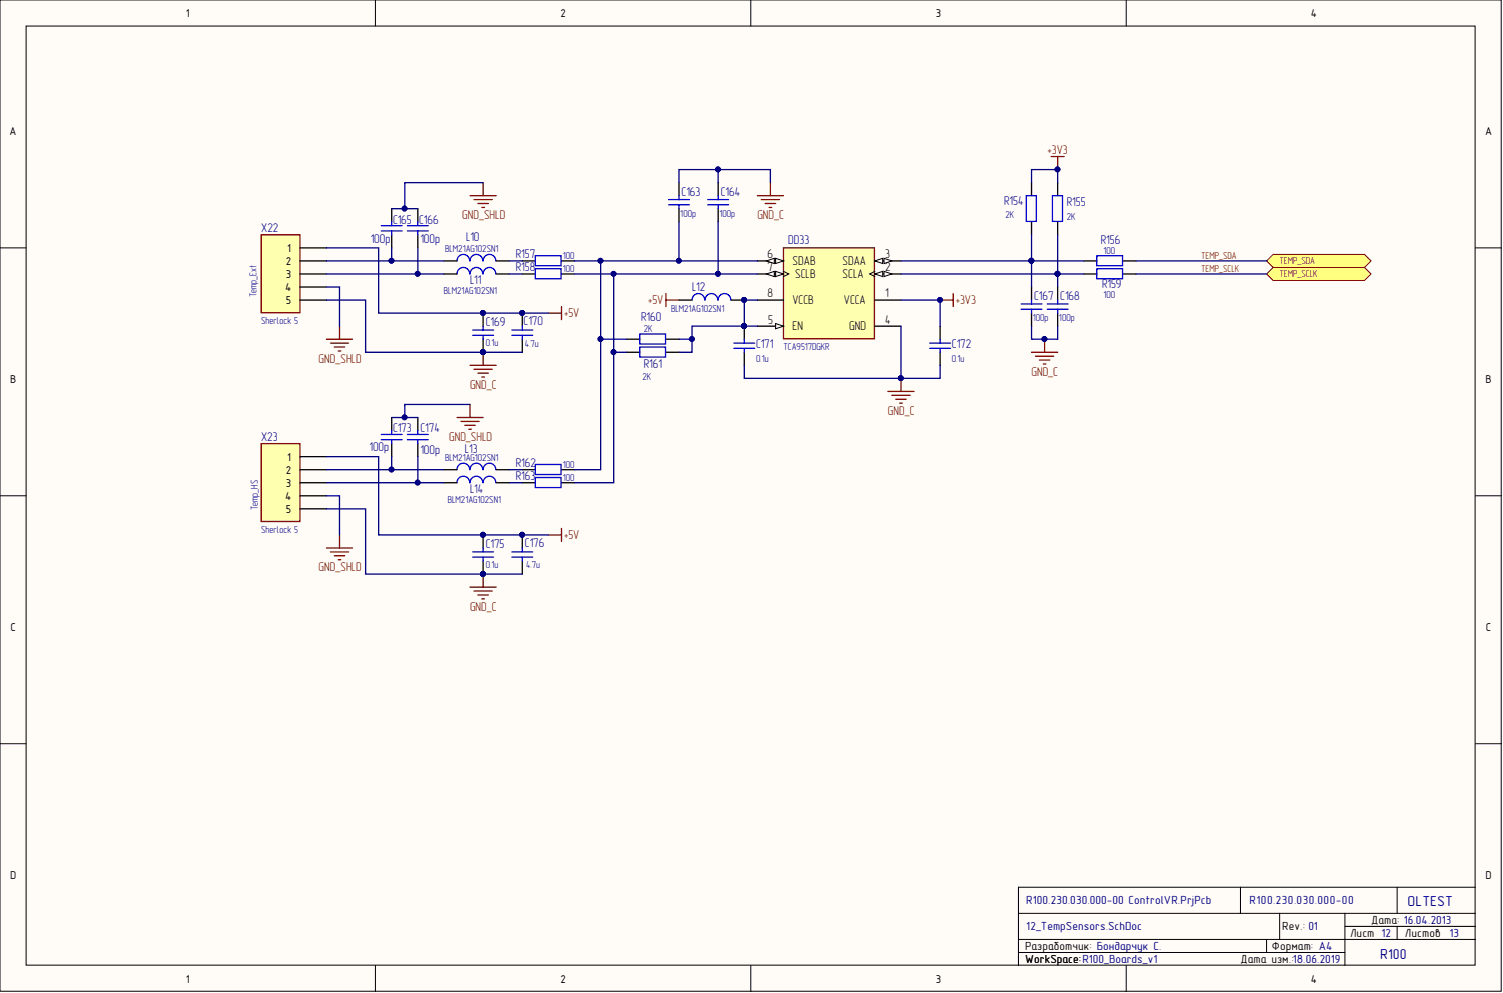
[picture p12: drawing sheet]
<svg xmlns="http://www.w3.org/2000/svg" width="292mm" height="193mm" viewBox="0 0 292 193" stroke-linecap="round" stroke-linejoin="round" font-family="sans-serif">
<defs><g id="words">
<g font-size="2.8" fill="#000080">
<text x="273.6" y="176.1">OLTEST</text>
<text x="268.2" y="186.3">R100</text>
</g>
<g font-size="2.5" fill="#800000">
<text x="203.6" y="29.9">+3V3</text>
<text x="89.8" y="42.6">GND_SHLD</text>
<text x="147.2" y="42.6">GND_C</text>
<text x="126" y="59.1">+5V</text>
<text x="185.8" y="59.1">+3V3</text>
<text x="109.6" y="61.6">+5V</text>
<text x="61.9" y="70.5">GND_SHLD</text>
<text x="91.4" y="75.6">GND_C</text>
<text x="200.5" y="73">GND_C</text>
<text x="172.6" y="80.6">GND_C</text>
<text x="87.3" y="85.7">GND_SHLD</text>
<text x="109.6" y="104.7">+5V</text>
<text x="61.9" y="111.1">GND_SHLD</text>
<text x="91.4" y="118.7">GND_C</text>
</g>
<g font-size="2.5" fill="#000080">
<text x="132.5" y="38">C163</text>
<text x="140.1" y="38">C164</text>
<text x="195.1" y="39.8">R154</text>
<text x="207.3" y="40.1">R155</text>
<text x="50.8" y="45.1">X22</text>
<text x="72.1" y="47.2">100p</text>
<text x="76.4" y="43.6">C165 C166</text>
<text x="81.7" y="47.2">100p</text>
<text x="90.6" y="46.9">L10</text>
<text x="153.2" y="47.4">DD33</text>
<text x="213.9" y="47.4">R156</text>
<text x="100.2" y="50.2">R157</text>
<text x="100.2" y="52.7">R158</text>
<text x="91.4" y="55.3">L11</text>
<text x="134.5" y="56.5">L12</text>
<text x="201" y="58.3">C167 C168</text>
<text x="214.2" y="56">R159</text>
<text x="94.4" y="63.4">C169</text>
<text x="101.8" y="63.1">C170</text>
<text x="124.6" y="62.4">R160</text>
<text x="125.1" y="71.5">R161</text>
<text x="146.9" y="67.7">C171</text>
<text x="185" y="67.7">C172</text>
<text x="76.4" y="83.9">C173 C174</text>
<text x="50.8" y="85.7">X23</text>
<text x="71.8" y="87.7">100p</text>
<text x="81.7" y="88.2">100p</text>
<text x="90.3" y="88">L13</text>
<text x="91.4" y="95.8">L14</text>
<text x="100.2" y="90.8">R162</text>
<text x="100.2" y="93.3">R163</text>
<text x="94.4" y="106.5">C175</text>
<text x="102" y="106.2">C176</text>
</g>
<g font-size="2.5">
<text x="149.1" y="50.2">6</text>
<text x="149.1" y="52.7">7</text>
<text x="154" y="51.5">SDAB</text>
<text x="163.8" y="51.5">SDAA</text>
<text x="172.1" y="52.7">2</text>
<text x="172.1" y="50.2">3</text>
<text x="149.1" y="57.8">8</text>
<text x="154" y="59.1">VCCB</text>
<text x="154.5" y="54">SCLB</text>
<text x="163.8" y="54">SCLA</text>
<text x="164" y="59.1">VCCA</text>
<text x="172.1" y="57.8">1</text>
<text x="149.3" y="62.9">5</text>
<text x="154" y="64.1">EN</text>
<text x="165" y="64.1">GND</text>
<text x="172.1" y="62.9">4</text>
</g>
<g font-size="2.3" fill="#000080">
<text x="199.5" y="175.7">R100.230.030.000-00 ControlVR.PrjPcb</text>
<text x="242.9" y="175.7">R100.230.030.000-00</text>
<text x="199.5" y="180.8">12_TempSensors.SchDoc</text>
<text x="281.7" y="182.1">13</text>
</g>
<g font-size="2.3">
<text x="266.5" y="179.5">Дата: 16.04.2013</text>
<text x="199.2" y="184.6">Разработчик: Бондарчук С.</text>
<text x="247.2" y="184.6">Формат: A4</text>
<text x="249.2" y="180.8">Rev.: 01</text>
<text x="262.4" y="182.1">Лист 12</text>
<text x="273.1" y="182.1">Листов</text>
<text x="199.2" y="187.1">WorkSpace:R100_Boards_v1</text>
<text x="199.2" y="187.1">WorkSpace:</text>
<text x="241.1" y="187.1">Дата изм.:18.06.2019</text>
</g>
<g font-size="2.1">
<text x="36.1" y="3.4">1</text>
<text x="109" y="3.4">2</text>
<text x="181.9" y="3.4">3</text>
<text x="254.8" y="3.4">4</text>
<text x="1.9" y="26.2">A</text>
<text x="288.6" y="26.2">A</text>
<text x="55.6" y="51.6">2</text>
<text x="55.8" y="49">1</text>
<text x="55.4" y="56.6">4</text>
<text x="55.6" y="54.1">3</text>
<text x="55.6" y="59.2">5</text>
<text x="1.9" y="74.4">B</text>
<text x="288.7" y="74.4">B</text>
<text x="55.8" y="89.6">1</text>
<text x="55.6" y="92.1">2</text>
<text x="55.6" y="94.7">3</text>
<text x="55.4" y="97.2">4</text>
<text x="55.6" y="99.7">5</text>
<text x="2" y="122.5">C</text>
<text x="288.8" y="122.5">C</text>
<text x="1.9" y="170.7">D</text>
<text x="288.7" y="170.7">D</text>
<text x="36.1" y="191">1</text>
<text x="109" y="191">2</text>
<text x="181.9" y="191">3</text>
<text x="254.8" y="191">4</text>
</g>
<g font-size="1.9" fill="#000080">
<text x="132.2" y="42.2">100p</text>
<text x="139.8" y="42.2">100p</text>
<text x="195.4" y="42.4">2K</text>
<text x="207.3" y="42.7">2K</text>
<text x="86.5" y="49">BLM21AG102SN1</text>
<text x="109.4" y="50.3">100</text>
<text x="109.4" y="52.8">100</text>
<text x="214.4" y="49.3">100</text>
<text x="49.8" y="57.8" transform="rotate(-90 49.8 57.8)">Temp_Ext</text>
<text x="86.3" y="57.1">BLM21AG102SN1</text>
<text x="214.4" y="57.9">100</text>
<text x="50.8" y="63">Sherlock 5</text>
<text x="125.1" y="64.5">2K</text>
<text x="130.4" y="60.7">BLM21AG102SN1</text>
<text x="200.7" y="62.5">100p</text>
<text x="205.8" y="62.5">100p</text>
<text x="94.4" y="67.3">0.1u</text>
<text x="102" y="67.5">4.7u</text>
<text x="146.9" y="70.3">0.1u</text>
<text x="152.3" y="68">TCA9517DGKR</text>
<text x="185" y="70.3">0.1u</text>
<text x="124.9" y="73.9">2K</text>
<text x="86.5" y="89.6">BLM21AG102SN1</text>
<text x="109.4" y="90.9">100</text>
<text x="109.4" y="93.4">100</text>
<text x="50.1" y="99.1" transform="rotate(-90 50.1 99.1)">Temp_HS</text>
<text x="87" y="97.7">BLM21AG102SN1</text>
<text x="50.8" y="103.5">Sherlock 5</text>
<text x="94.4" y="110.4">0.1u</text>
<text x="102.3" y="110.4">4.7u</text>
</g>
<g font-size="1.9" fill="#800000">
<text x="233.5" y="50.3">TEMP_SDA</text>
<text x="233.5" y="52.8">TEMP_SCLK</text>
<text x="248.7" y="51.3">TEMP_SDA</text>
<text x="248.7" y="53.8">TEMP_SCLK</text>
</g>
</g></defs>
<g fill="#fffcf8" stroke="#000" stroke-width=".19">
<path d="M0 0h291.8v192.6h-291.8z"/>
<path d="M5.1 5.1h281.6v182.5h-281.6z"/>
</g>
<g fill="none" stroke="#000" stroke-width=".19">
<path d="M73 0v5.1M145.9 0v5.1M218.9 0v5.1M0 48.2h5.1M286.8 48.2h5M0 96.3h5.1M286.8 96.3h5M0 144.5h5.1M286.8 144.5h5M197.9 177.5h88.9M241.1 172.4v5.1M248.7 177.5v5.1"/>
<path d="M261.4 177.5v10.1M271.5 172.4v5.1M286.8 172.4h-88.9v15.2M73 187.6v5.1M145.9 187.6v5.1M197.9 185.1h63.5M197.9 182.6h88.9M218.9 187.6v5.1M246.2 182.6v2.5M261.4 180h25.4M271.5 180v2.6"/>
</g>
<path d="M152.3 48.2h17.6v17.6h-17.6z" fill="#ffffb0" stroke="#800000" stroke-width=".25"/>
<path d="M170 58.3h5.1M170 53.2h5.1" fill="none" stroke="#000" stroke-width=".25"/>
<path d="M170 52.7l-1 .5 1 .5" fill="none" stroke="#000" stroke-width=".19"/>
<path d="M170 53.2l1.5-.5v1z" fill="#fffcf8"/>
<path d="M170 53.2l1.5-.5v1z" fill="none" stroke="#000" stroke-width=".19"/>
<path d="M171.8 52.7l1.5 .5-1.5 .5z" fill="#fffcf8"/>
<path d="M171.8 52.7l1.5 .5-1.5 .5z" fill="none" stroke="#000" stroke-width=".19"/>
<path d="M170 50.7h5.1" fill="none" stroke="#000" stroke-width=".25"/>
<path d="M170 50.7l1.5-.5v1z" fill="#fffcf8"/>
<path d="M170 50.7l1.5-.5v1z" fill="none" stroke="#000" stroke-width=".19"/>
<path d="M171.8 50.2l1.5 .5-1.5 .5z" fill="#fffcf8"/>
<path d="M171.8 50.2l1.5 .5-1.5 .5z" fill="none" stroke="#000" stroke-width=".19"/>
<path d="M147.2 63.4h5.1M170 63.4h5.1" fill="none" stroke="#000" stroke-width=".25"/>
<path d="M150.7 62.9l1.6 .5-1.6 .5z" fill="#fffcf8"/>
<path d="M150.7 62.9l1.6 .5-1.6 .5z" fill="none" stroke="#000" stroke-width=".19"/>
<path d="M147.2 50.7h5.1" fill="none" stroke="#000" stroke-width=".25"/>
<path d="M150.7 50.2l1.6 .5-1.6 .5z" fill="#fffcf8"/>
<path d="M150.7 50.2l1.6 .5-1.6 .5z" fill="none" stroke="#000" stroke-width=".19"/>
<path d="M149 50.7l1.5-.5v1z" fill="#fffcf8"/>
<path d="M149 50.7l1.5-.5v1zM152.3 52.7l1 .5-1 .5" fill="none" stroke="#000" stroke-width=".19"/>
<path d="M147.2 53.2h5.1" fill="none" stroke="#000" stroke-width=".25"/>
<path d="M150.7 52.7l1.6 .5-1.6 .5z" fill="#fffcf8"/>
<path d="M150.7 52.7l1.6 .5-1.6 .5z" fill="none" stroke="#000" stroke-width=".19"/>
<path d="M149 53.2l1.5-.5v1z" fill="#fffcf8"/>
<path d="M149 53.2l1.5-.5v1z" fill="none" stroke="#000" stroke-width=".19"/>
<path d="M147.2 58.3h5.1" fill="none" stroke="#000" stroke-width=".25"/>
<path d="M50.8 45.6h7.5v15.2h-7.5z" fill="#ffffb0" stroke="#800000" stroke-width=".25"/>
<path d="M58.4 48.2h5M58.4 50.7h5M58.4 53.2h5M58.4 55.8h5M58.4 58.3h5" fill="none" stroke="#000" stroke-width=".25"/>
<path d="M50.8 86.2h7.5v15.1h-7.5z" fill="#ffffb0" stroke="#800000" stroke-width=".25"/>
<g fill="none" stroke="#000" stroke-width=".25">
<path d="M86.3 50.7h2.5M86.3 53.2h2.5M96.4 50.7h2.6M96.4 53.2h2.6M101.5 50.7h2.5M101.5 53.2h2.5M109.1 50.7h2.6M109.1 53.2h2.6M132 58.3h2.5M142.1 58.3h2.5M210.6 50.7h2.6M210.6 53.2h2.6"/>
<path d="M218.2 50.7h2.6M218.2 53.2h2.6M93.9 60.8v2.6M93.9 65.9v2.6M144.6 63.4v2.5M144.6 68.5v2.5M182.7 63.4v2.5M182.7 68.5v2.5M58.4 88.7h5M58.4 91.3h5M58.4 93.8h5M58.4 96.3h5"/>
<path d="M58.4 98.9h5M86.3 91.3h2.5M86.3 93.8h2.5M96.4 91.3h2.6M96.4 93.8h2.6M101.5 91.3h2.5M101.5 93.8h2.5M109.1 91.3h2.6M109.1 93.8h2.6M93.9 104v2.5M93.9 109v2.6"/>
</g>
<g fill="#000080" stroke="#000080" stroke-width=".19">
<circle cx="144.6" cy="63.3" r=".47"/>
<circle cx="144.6" cy="58.3" r=".47"/>
<circle cx="175.1" cy="73.5" r=".47"/>
<circle cx="182.7" cy="58.3" r=".47"/>
<circle cx="93.9" cy="68.4" r=".47"/>
<circle cx="93.9" cy="60.8" r=".47"/>
<circle cx="93.9" cy="111.5" r=".47"/>
<circle cx="93.9" cy="103.9" r=".47"/>
</g>
<g fill="none" stroke="#00f" stroke-width=".25">
<path d="M91.3 50.7a1.23 1.23 0 0 0-1.3-1.3 1.23 1.23 0 0 0-1.2 1.3M91.3 53.2a1.23 1.23 0 0 0-1.3-1.2 1.23 1.23 0 0 0-1.2 1.2M93.8 50.7a1.23 1.23 0 0 0-1.2-1.3 1.23 1.23 0 0 0-1.2 1.3M93.8 53.2a1.23 1.23 0 0 0-1.2-1.2 1.23 1.23 0 0 0-1.2 1.2M96.4 50.7a1.23 1.23 0 0 0-1.3-1.3 1.23 1.23 0 0 0-1.2 1.3M96.4 53.2a1.23 1.23 0 0 0-1.3-1.2 1.23 1.23 0 0 0-1.2 1.2M104 49.7h5v1.9h-5zM104 52.2h5v2h-5zM137 58.3a1.23 1.23 0 0 0-1.3-1.3 1.23 1.23 0 0 0-1.2 1.3M139.5 58.3a1.23 1.23 0 0 0-1.2-1.3 1.23 1.23 0 0 0-1.3 1.3M142 58.3a1.23 1.23 0 0 0-1.2-1.3 1.23 1.23 0 0 0-1.2 1.3M213.2 49.7h5v1.9h-5z"/>
<path d="M213.2 52.2h5v2h-5zM91.9 64.1h4M91.9 65.2h4M93.9 63.4v.7M93.9 65.2v.7M142.6 66.7h4.1M142.6 67.7h4.1M144.6 65.9v.8M144.6 67.7v.8M180.7 66.7h4M180.7 67.7h4M182.7 65.9v.8"/>
<path d="M182.7 67.7v.8M91.3 91.3a1.23 1.23 0 0 0-1.3-1.3 1.23 1.23 0 0 0-1.2 1.3M91.3 93.8a1.23 1.23 0 0 0-1.3-1.3 1.23 1.23 0 0 0-1.2 1.3M93.8 91.3a1.23 1.23 0 0 0-1.2-1.3 1.23 1.23 0 0 0-1.2 1.3M93.8 93.8a1.23 1.23 0 0 0-1.2-1.3 1.23 1.23 0 0 0-1.2 1.3M96.4 91.3a1.23 1.23 0 0 0-1.3-1.3 1.23 1.23 0 0 0-1.2 1.3M96.4 93.8a1.23 1.23 0 0 0-1.3-1.3 1.23 1.23 0 0 0-1.2 1.3M104 90.3h5v1.9h-5zM104 92.8h5v2h-5zM91.9 107.3h4M91.9 108.3h4M93.9 106.5v.8"/>
<path d="M93.9 108.3v.7"/>
</g>
<g fill="none" stroke="#800000" stroke-width=".25">
<path d="M109.1 59.6v2.5M129.4 57v2.6M129.4 58.3h2.6M182.7 58.3h2.5M185.2 57v2.6M63.4 65.9h5.1M64.2 66.7h3.6M65 67.4h2M65.7 68.2h.5M66 63.4v2.5M91.4 71h5M92.1 71.8h3.6"/>
<path d="M92.9 72.5h2M93.6 73.3h.5M93.9 68.5v2.5M106.6 60.8h2.5M172.6 76.1h5M173.3 76.8h3.6M174.1 77.6h2M174.8 78.3h.6M175.1 73.5v2.6M63.4 106.5h5.1M64.2 107.3h3.6M65 108h2"/>
<path d="M65.7 108.8h.5M66 104v2.5M91.4 114.1h5M92.1 114.9h3.6M92.9 115.6h2M93.6 116.4h.5M93.9 111.6v2.5M106.6 104h2.5M109.1 102.7v2.5"/>
</g>
<g fill="#ffff80" stroke="#800000" stroke-width=".19">
<path d="M246.2 50.7l1.2-1.3h17.8l1.3 1.3-1.3 1.3h-17.8z" fill-rule="evenodd"/>
<path d="M246.2 53.2l1.2-1.2h17.8l1.3 1.2-1.3 1.3h-17.8z" fill-rule="evenodd"/>
</g>
<g fill="none" stroke="#800000" stroke-width=".25">
<path d="M91.4 38h5M92.1 38.8h3.6M92.9 39.5h2M93.9 35.5v2.5M147.2 38h5.1M147.9 38.8h3.6M148.7 39.5h2M149.7 35.5v2.5M204.3 30.4h2.5M205.6 30.4v2.6M93.6 40.3h.5M149.5 40.3h.5"/>
<path d="M91.4 78.6v2.5M200.5 68.5h5.1M201.2 69.2h3.6M202 70h2M202.8 70.7h.5M203 65.9v2.6M88.8 81.1h5.1M89.6 81.9h3.5M90.3 82.7h2.1M91.1 83.4h.5"/>
</g>
<g fill="#000080" stroke="#000080" stroke-width=".19">
<circle cx="205.5" cy="32.9" r=".47"/>
<circle cx="203" cy="65.9" r=".47"/>
<circle cx="101.5" cy="60.8" r=".47"/>
<circle cx="101.5" cy="103.9" r=".47"/>
<circle cx="182.7" cy="58.3" r=".47"/>
<circle cx="144.6" cy="63.3" r=".47"/>
<circle cx="144.6" cy="58.3" r=".47"/>
<circle cx="175.1" cy="73.5" r=".47"/>
<circle cx="116.7" cy="50.7" r=".47"/>
<circle cx="131.9" cy="50.7" r=".47"/>
<circle cx="93.9" cy="60.8" r=".47"/>
<circle cx="76.1" cy="50.7" r=".47"/>
<circle cx="81.2" cy="53.2" r=".47"/>
<circle cx="76.1" cy="91.2" r=".47"/>
<circle cx="81.2" cy="93.8" r=".47"/>
<circle cx="93.9" cy="103.9" r=".47"/>
<circle cx="116.7" cy="65.9" r=".47"/>
<circle cx="119.2" cy="68.4" r=".47"/>
<circle cx="134.5" cy="65.9" r=".47"/>
<circle cx="205.5" cy="53.2" r=".47"/>
<circle cx="200.4" cy="50.7" r=".47"/>
<circle cx="119.2" cy="53.2" r=".47"/>
<circle cx="139.5" cy="53.2" r=".47"/>
<circle cx="93.9" cy="68.4" r=".47"/>
<circle cx="93.9" cy="111.5" r=".47"/>
<circle cx="139.5" cy="32.9" r=".47"/>
<circle cx="78.6" cy="40.5" r=".47"/>
<circle cx="78.6" cy="81.1" r=".47"/>
</g>
<g fill="none" stroke="#000" stroke-width=".25">
<path d="M132 35.5v2.5M139.6 35.5v2.5M200.5 35.5v2.5M205.6 35.5v2.5M76.1 40.6v2.5M76.1 45.6v2.6M81.2 40.6v2.5M81.2 45.6v2.6M132 40.6v2.5M139.6 40.6v2.5M200.5 43.1v2.5M200.5 55.8v2.5"/>
<path d="M205.6 43.1v2.5M205.6 55.8v2.5M101.5 60.8v2.6M101.5 65.9v2.6M121.8 65.9h2.5M121.8 68.5h2.5M129.4 65.9h2.6M129.4 68.5h2.6M200.5 60.8v2.6M205.6 60.8v2.6M76.1 81.1v2.6M76.1 86.2v2.5"/>
<path d="M81.2 81.1v2.6M81.2 86.2v2.5M101.5 104v2.5M101.5 109v2.6"/>
</g>
<g fill="none" stroke="#00f" stroke-width=".25">
<path d="M129.9 38.8h4.1M129.9 39.8h4.1M132 38v.8M132 39.8v.8M137.5 38.8h4.1M137.5 39.8h4.1M139.6 38v.8M139.6 39.8v.8M199.5 38h1.9v5h-1.9zM204.5 38h2v5h-2zM74.1 43.9h4.1M74.1 44.9h4.1"/>
<path d="M76.1 43.1v.8M76.1 44.9v.7M79.2 43.9h4M79.2 44.9h4M81.2 43.1v.8M81.2 44.9v.7M198.4 59.1h4.1M200.5 58.3v.8M203.5 59.1h4.1M205.6 58.3v.8M99.5 64.1h4M99.5 65.2h4"/>
<path d="M101.5 63.4v.7M101.5 65.2v.7M124.3 64.9h5v2h-5zM124.3 67.4h5v2h-5zM198.4 60.1h4.1M200.5 60.1v.7M203.5 60.1h4.1M205.6 60.1v.7M74.1 84.4h4.1M74.1 85.4h4.1M76.1 83.7v.7M76.1 85.4v.8"/>
<path d="M79.2 84.4h4M79.2 85.4h4M81.2 83.7v.7M81.2 85.4v.8M99.5 107.3h4M99.5 108.3h4M101.5 106.5v.8M101.5 108.3v.7"/>
</g>
<g fill="none" stroke="#000080" stroke-width=".25">
<path d="M93.9 35.5h-15.2v5.1M132 35.5v-2.5h7.6v2.5M139.6 33h10.1v2.5M200.5 35.5v-2.5h5.1v2.5M63.4 48.2h10.2v12.6h33M63.4 50.7h22.9M63.4 53.2h22.9M63.4 55.8h2.6v7.6M63.4 58.3h7.7v10.2h30.4M76.1 40.6h5.1M76.1 48.2v2.5M81.2 48.2v5"/>
<path d="M99 50.7h2.5M99 53.2h2.5M111.7 50.7h5v40.6h-5M111.7 53.2h35.5M116.7 50.7h30.5M119.3 53.2v40.6h-7.6M132 43.1v7.6M139.6 43.1v10.1M147.2 58.3h-2.6v5.1M175.1 58.3h7.6v5.1M175.1 50.7h35.5M175.1 53.2h35.5"/>
<path d="M200.5 45.6v10.2M205.6 45.6v10.2M220.8 50.7h25.4M220.8 53.2h25.4M91.4 78.6h-12.7v2.5M116.7 65.9h5.1M119.3 68.5h2.5M132 65.9h2.5v2.6h-2.5M144.6 63.4h-10.1v2.5M144.6 71v2.5h38.1v-2.5M144.6 63.4h2.6M175.1 63.4v10.1"/>
<path d="M200.5 63.4v2.5h5.1v-2.5M63.4 91.3h22.9M63.4 93.8h22.9M63.4 88.7h10.2v15.3h33M63.4 96.3h2.6v7.7M63.4 98.9h7.7v12.7h30.4M76.1 81.1h5.1M76.1 88.7v2.6M81.2 88.7v5.1M99 91.3h2.5M99 93.8h2.5"/>
</g>
<use href="#words"/>
</svg>
